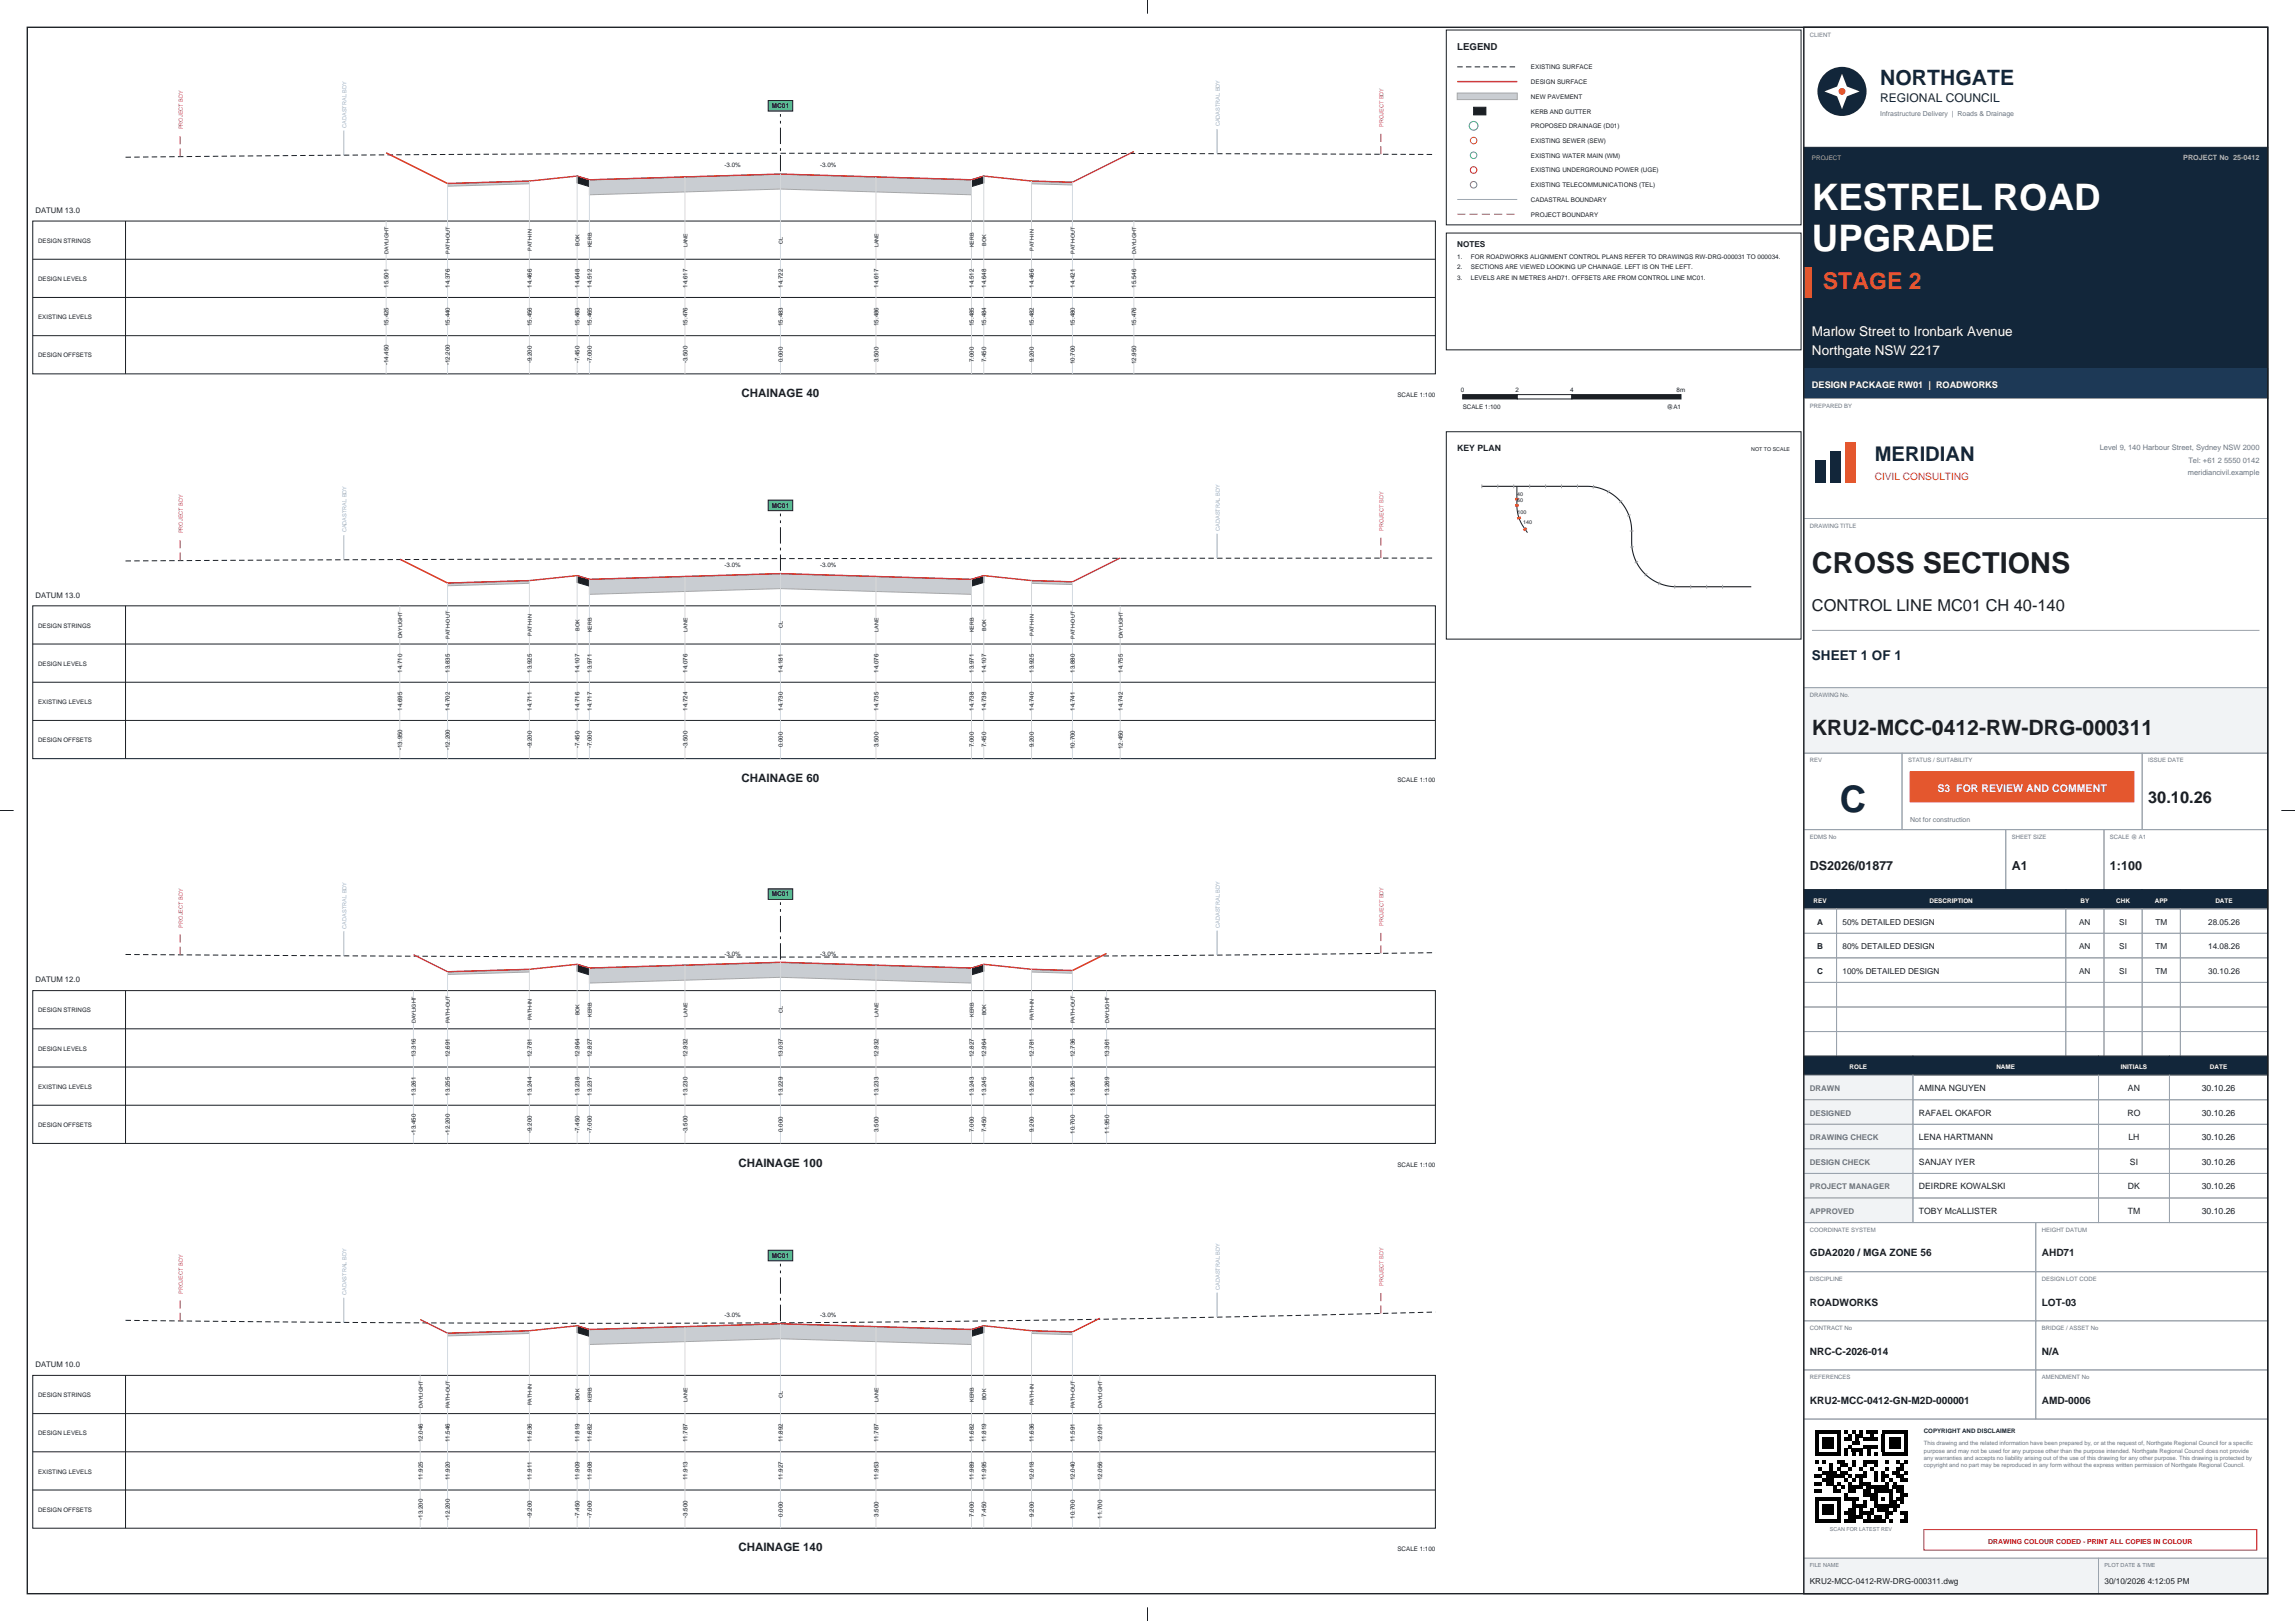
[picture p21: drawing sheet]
<svg xmlns="http://www.w3.org/2000/svg" width="841mm" height="594mm" viewBox="0 0 841 594" stroke-linecap="round" stroke-linejoin="round" font-family="sans-serif">
<defs><g id="words">
<g font-size="13.4" fill="#fff">
<text x="664" y="77">KESTREL ROAD</text>
<text x="664" y="92">UPGRADE</text>
</g>
<text font-size="13.4" fill="#12263a" x="674.2" y="297.5">C</text>
<text font-size="10.6" fill="#1b1f24" x="664" y="210">CROSS SECTIONS</text>
<text font-size="8.5" fill="#e4572e" x="668" y="106">STAGE 2</text>
<text font-size="7.8" fill="#12263a" x="689" y="31.3">NORTHGATE</text>
<text font-size="7.8" fill="#1b1f24" x="664" y="269.5">KRU2-MCC-0412-RW-DRG-000311</text>
<text font-size="7.4" fill="#12263a" x="687" y="169">MERIDIAN</text>
<g font-size="6" fill="#1b1f24">
<text x="664" y="224">CONTROL LINE MC01 CH 40-140</text>
<text x="787.2" y="294.2">30.10.26</text>
</g>
<g font-size="4.9" fill="#fff">
<text x="664" y="123">Marlow Street to Ironbark Avenue</text>
<text x="664" y="130">Northgate NSW 2217</text>
</g>
<text font-size="4.9" fill="#12263a" x="664" y="242">SHEET 1 OF 1</text>
<g font-size="4.6" fill="#1b1f24">
<text x="663.2" y="318.7">DS2026/01877</text>
<text x="737.2" y="318.7">A1</text>
<text x="773.2" y="318.7">1:100</text>
</g>
<text font-size="4.4" fill="#12263a" x="689" y="37.3">REGIONAL COUNCIL</text>
<g font-size="4.2" fill="#1b1f24">
<text x="271.8" y="145.5">CHAINAGE 40</text>
<text x="271.8" y="286.5">CHAINAGE 60</text>
<text x="270.6" y="427.5">CHAINAGE 100</text>
<text x="270.6" y="568.5">CHAINAGE 140</text>
</g>
<text font-size="3.9" fill="#fff" x="710" y="290.3">S3 FOR REVIEW AND COMMENT</text>
<text font-size="3.7" fill="#e4572e" x="687" y="176">CIVIL CONSULTING</text>
<g font-size="3.7" fill="#1b1f24">
<text x="663.2" y="460.4">GDA2020 / MGA ZONE 56</text>
<text x="748.2" y="460.4">AHD71</text>
<text x="663.2" y="478.4">ROADWORKS</text>
<text x="748.2" y="478.4">LOT-03</text>
<text x="663.2" y="496.4">NRC-C-2026-014</text>
<text x="748.2" y="496.4">N/A</text>
<text x="663.2" y="514.4">KRU2-MCC-0412-GN-M2D-000001</text>
<text x="748.2" y="514.4">AMD-0006</text>
</g>
<text font-size="3.5" fill="#1b1f24" x="534" y="18.5">LEGEND</text>
<text font-size="3.4" fill="#fff" x="664" y="142.1">DESIGN PACKAGE RW01 | ROADWORKS</text>
<g font-size="3.2" fill="#1b1f24">
<text x="534" y="165.2">KEY PLAN</text>
<text x="703.2" y="399.8">AMINA NGUYEN</text>
<text x="779.8" y="399.8">AN</text>
<text x="806.8" y="399.8">30.10.26</text>
<text x="703.2" y="408.8">RAFAEL OKAFOR</text>
<text x="779.6" y="408.8">RO</text>
<text x="806.8" y="408.8">30.10.26</text>
<text x="703.2" y="417.8">LENA HARTMANN</text>
<text x="780" y="417.8">LH</text>
<text x="806.8" y="417.8">30.10.26</text>
<text x="703.2" y="426.8">SANJAY IYER</text>
<text x="780.5" y="426.8">SI</text>
<text x="806.8" y="426.8">30.10.26</text>
<text x="703.2" y="435.8">DEIRDRE KOWALSKI</text>
<text x="779.8" y="435.8">DK</text>
<text x="806.8" y="435.8">30.10.26</text>
<text x="703.2" y="444.8">TOBY McALLISTER</text>
<text x="779.7" y="444.8">TM</text>
<text x="806.8" y="444.8">30.10.26</text>
</g>
<g font-size="3" fill="#1b1f24">
<text x="534" y="90.4">NOTES</text>
<text x="665.9" y="338.8">A</text>
<text x="675.2" y="338.8">50% DETAILED DESIGN</text>
<text x="761.9" y="338.8">AN</text>
<text x="776.6" y="338.8">SI</text>
<text x="789.8" y="338.8">TM</text>
<text x="809.2" y="338.8">28.05.26</text>
<text x="665.9" y="347.8">B</text>
<text x="675.2" y="347.8">80% DETAILED DESIGN</text>
<text x="761.9" y="347.8">AN</text>
<text x="776.6" y="347.8">SI</text>
<text x="789.8" y="347.8">TM</text>
<text x="809.2" y="347.8">14.08.26</text>
<text x="665.9" y="356.8">C</text>
<text x="675.2" y="356.8">100% DETAILED DESIGN</text>
<text x="761.9" y="356.8">AN</text>
<text x="776.6" y="356.8">SI</text>
<text x="789.8" y="356.8">TM</text>
<text x="809.2" y="356.8">30.10.26</text>
<text x="663.2" y="580.4">KRU2-MCC-0412-RW-DRG-000311.dwg</text>
<text x="771.2" y="580.4">30/10/2026 4:12:05 PM</text>
</g>
<g font-size="2.9" fill="#6b7480">
<text x="663.2" y="399.8">DRAWN</text>
<text x="663.2" y="408.8">DESIGNED</text>
<text x="663.2" y="417.8">DRAWING CHECK</text>
<text x="663.2" y="426.8">DESIGN CHECK</text>
<text x="663.2" y="435.8">PROJECT MANAGER</text>
<text x="663.2" y="444.8">APPROVED</text>
</g>
<g font-size="2.8" fill="#1b1f24">
<text x="13" y="78">DATUM 13.0</text>
<text x="13" y="219">DATUM 13.0</text>
<text x="13" y="360">DATUM 12.0</text>
<text x="13" y="501">DATUM 10.0</text>
</g>
<g font-size="2.8" fill="#6b7480">
<text x="769.4" y="165">Level 9, 140 Harbour Street, Sydney NSW 2000</text>
<text x="801.9" y="169.6">Tel: +61 2 5550 0142</text>
<text x="801.7" y="174.2">meridiancivil.example</text>
</g>
<text font-size="2.6" fill="#9fb3c8" x="800.1" y="58.5">PROJECT No 25-0412</text>
<g font-size="2.5" fill="#1b1f24">
<text x="282.7" y="39.6">MC01</text>
<text x="282.7" y="186.1">MC01</text>
<text x="282.7" y="328.5">MC01</text>
<text x="282.7" y="460.9">MC01</text>
</g>
<g font-size="2.5" fill="#6b7480">
<text x="689" y="42.5">Infrastructure Delivery | Roads &amp; Drainage</text>
<text x="700" y="301.2">Not for construction</text>
</g>
<text font-size="2.5" fill="#c8102e" x="728.6" y="565.7">DRAWING COLOUR CODED - PRINT ALL COPIES IN COLOUR</text>
<g font-size="2.3" fill="#1b1f24">
<text x="561" y="25.4">EXISTING SURFACE</text>
<text x="561" y="30.8">DESIGN SURFACE</text>
<text x="561" y="36.2">NEW PAVEMENT</text>
<text x="561" y="41.6">KERB AND GUTTER</text>
<text x="561" y="47">PROPOSED DRAINAGE (D01)</text>
<text x="561" y="52.4">EXISTING SEWER (SEW)</text>
<text x="561" y="57.8">EXISTING WATER MAIN (WM)</text>
<text x="265.5" y="61.3">-3.0%</text>
<text x="300.5" y="61.3">-3.0%</text>
<text x="561" y="63.2">EXISTING UNDERGROUND POWER (UGE)</text>
<text x="561" y="68.6">EXISTING TELECOMMUNICATIONS (TEL)</text>
<text x="561" y="74">CADASTRAL BOUNDARY</text>
<text x="561" y="79.4">PROJECT BOUNDARY</text>
<text x="14" y="89">DESIGN STRINGS</text>
<text x="534" y="94.9">1.</text>
<text x="539" y="94.9">FOR ROADWORKS ALIGNMENT CONTROL PLANS REFER TO DRAWINGS RW-DRG-000031 TO 000034.</text>
<text x="534" y="98.7">2.</text>
<text x="539" y="98.7">SECTIONS ARE VIEWED LOOKING UP CHAINAGE. LEFT IS ON THE LEFT.</text>
<text x="14" y="103">DESIGN LEVELS</text>
<text x="142.4" y="105.5" transform="rotate(-90 142.4 105.5)">15.501</text>
<text x="164.9" y="105.5" transform="rotate(-90 164.9 105.5)">14.376</text>
<text x="194.9" y="105.5" transform="rotate(-90 194.9 105.5)">14.466</text>
<text x="212.4" y="105.5" transform="rotate(-90 212.4 105.5)">14.648</text>
<text x="216.9" y="105.5" transform="rotate(-90 216.9 105.5)">14.512</text>
<text x="251.9" y="105.5" transform="rotate(-90 251.9 105.5)">14.617</text>
<text x="286.9" y="105.5" transform="rotate(-90 286.9 105.5)">14.722</text>
<text x="321.9" y="105.5" transform="rotate(-90 321.9 105.5)">14.617</text>
<text x="356.9" y="105.5" transform="rotate(-90 356.9 105.5)">14.512</text>
<text x="361.4" y="105.5" transform="rotate(-90 361.4 105.5)">14.648</text>
<text x="378.9" y="105.5" transform="rotate(-90 378.9 105.5)">14.466</text>
<text x="393.9" y="105.5" transform="rotate(-90 393.9 105.5)">14.421</text>
<text x="416.4" y="105.5" transform="rotate(-90 416.4 105.5)">15.546</text>
<text x="534" y="102.5">3.</text>
<text x="539" y="102.5">LEVELS ARE IN METRES AHD71. OFFSETS ARE FROM CONTROL LINE MC01.</text>
<text x="14" y="117">EXISTING LEVELS</text>
<text x="142.4" y="119.5" transform="rotate(-90 142.4 119.5)">15.425</text>
<text x="164.9" y="119.5" transform="rotate(-90 164.9 119.5)">15.440</text>
<text x="194.9" y="119.5" transform="rotate(-90 194.9 119.5)">15.456</text>
<text x="212.4" y="119.5" transform="rotate(-90 212.4 119.5)">15.463</text>
<text x="216.9" y="119.5" transform="rotate(-90 216.9 119.5)">15.465</text>
<text x="251.9" y="119.5" transform="rotate(-90 251.9 119.5)">15.476</text>
<text x="286.9" y="119.5" transform="rotate(-90 286.9 119.5)">15.483</text>
<text x="321.9" y="119.5" transform="rotate(-90 321.9 119.5)">15.486</text>
<text x="356.9" y="119.5" transform="rotate(-90 356.9 119.5)">15.485</text>
<text x="361.4" y="119.5" transform="rotate(-90 361.4 119.5)">15.484</text>
<text x="378.9" y="119.5" transform="rotate(-90 378.9 119.5)">15.482</text>
<text x="393.9" y="119.5" transform="rotate(-90 393.9 119.5)">15.480</text>
<text x="416.4" y="119.5" transform="rotate(-90 416.4 119.5)">15.476</text>
<text x="14" y="131">DESIGN OFFSETS</text>
<text x="142.4" y="133.8" transform="rotate(-90 142.4 133.8)">-14.450</text>
<text x="164.9" y="133.8" transform="rotate(-90 164.9 133.8)">-12.200</text>
<text x="194.9" y="133.2" transform="rotate(-90 194.9 133.2)">-9.200</text>
<text x="212.4" y="133.2" transform="rotate(-90 212.4 133.2)">-7.450</text>
<text x="216.9" y="133.2" transform="rotate(-90 216.9 133.2)">-7.000</text>
<text x="251.9" y="133.2" transform="rotate(-90 251.9 133.2)">-3.500</text>
<text x="286.9" y="132.8" transform="rotate(-90 286.9 132.8)">0.000</text>
<text x="321.9" y="132.8" transform="rotate(-90 321.9 132.8)">3.500</text>
<text x="356.9" y="132.8" transform="rotate(-90 356.9 132.8)">7.000</text>
<text x="361.4" y="132.8" transform="rotate(-90 361.4 132.8)">7.450</text>
<text x="378.9" y="132.8" transform="rotate(-90 378.9 132.8)">9.200</text>
<text x="393.9" y="133.5" transform="rotate(-90 393.9 133.5)">10.700</text>
<text x="416.4" y="133.5" transform="rotate(-90 416.4 133.5)">12.950</text>
<text x="535.4" y="143.6">0</text>
<text x="555.4" y="143.6">2</text>
<text x="575.4" y="143.6">4</text>
<text x="614.4" y="143.6">8m</text>
<text x="512.1" y="145.5">SCALE 1:100</text>
<text x="536" y="149.8">SCALE 1:100</text>
<text x="610.9" y="149.8">@A1</text>
<text x="265.5" y="207.7">-3.0%</text>
<text x="300.5" y="207.7">-3.0%</text>
<text x="14" y="230">DESIGN STRINGS</text>
<text x="14" y="244">DESIGN LEVELS</text>
<text x="147.4" y="246.5" transform="rotate(-90 147.4 246.5)">14.710</text>
<text x="164.9" y="246.5" transform="rotate(-90 164.9 246.5)">13.835</text>
<text x="194.9" y="246.5" transform="rotate(-90 194.9 246.5)">13.925</text>
<text x="212.4" y="246.5" transform="rotate(-90 212.4 246.5)">14.107</text>
<text x="216.9" y="246.5" transform="rotate(-90 216.9 246.5)">13.971</text>
<text x="251.9" y="246.5" transform="rotate(-90 251.9 246.5)">14.076</text>
<text x="286.9" y="246.5" transform="rotate(-90 286.9 246.5)">14.181</text>
<text x="321.9" y="246.5" transform="rotate(-90 321.9 246.5)">14.076</text>
<text x="356.9" y="246.5" transform="rotate(-90 356.9 246.5)">13.971</text>
<text x="361.4" y="246.5" transform="rotate(-90 361.4 246.5)">14.107</text>
<text x="378.9" y="246.5" transform="rotate(-90 378.9 246.5)">13.925</text>
<text x="393.9" y="246.5" transform="rotate(-90 393.9 246.5)">13.880</text>
<text x="411.4" y="246.5" transform="rotate(-90 411.4 246.5)">14.755</text>
<text x="14" y="258">EXISTING LEVELS</text>
<text x="147.4" y="260.5" transform="rotate(-90 147.4 260.5)">14.695</text>
<text x="164.9" y="260.5" transform="rotate(-90 164.9 260.5)">14.702</text>
<text x="194.9" y="260.5" transform="rotate(-90 194.9 260.5)">14.711</text>
<text x="212.4" y="260.5" transform="rotate(-90 212.4 260.5)">14.716</text>
<text x="216.9" y="260.5" transform="rotate(-90 216.9 260.5)">14.717</text>
<text x="251.9" y="260.5" transform="rotate(-90 251.9 260.5)">14.724</text>
<text x="286.9" y="260.5" transform="rotate(-90 286.9 260.5)">14.730</text>
<text x="321.9" y="260.5" transform="rotate(-90 321.9 260.5)">14.735</text>
<text x="356.9" y="260.5" transform="rotate(-90 356.9 260.5)">14.738</text>
<text x="361.4" y="260.5" transform="rotate(-90 361.4 260.5)">14.738</text>
<text x="378.9" y="260.5" transform="rotate(-90 378.9 260.5)">14.740</text>
<text x="393.9" y="260.5" transform="rotate(-90 393.9 260.5)">14.741</text>
<text x="411.4" y="260.5" transform="rotate(-90 411.4 260.5)">14.742</text>
<text x="14" y="272">DESIGN OFFSETS</text>
<text x="147.4" y="274.8" transform="rotate(-90 147.4 274.8)">-13.950</text>
<text x="164.9" y="274.8" transform="rotate(-90 164.9 274.8)">-12.200</text>
<text x="194.9" y="274.2" transform="rotate(-90 194.9 274.2)">-9.200</text>
<text x="212.4" y="274.2" transform="rotate(-90 212.4 274.2)">-7.450</text>
<text x="216.9" y="274.2" transform="rotate(-90 216.9 274.2)">-7.000</text>
<text x="251.9" y="274.2" transform="rotate(-90 251.9 274.2)">-3.500</text>
<text x="286.9" y="273.8" transform="rotate(-90 286.9 273.8)">0.000</text>
<text x="321.9" y="273.8" transform="rotate(-90 321.9 273.8)">3.500</text>
<text x="356.9" y="273.8" transform="rotate(-90 356.9 273.8)">7.000</text>
<text x="361.4" y="273.8" transform="rotate(-90 361.4 273.8)">7.450</text>
<text x="378.9" y="273.8" transform="rotate(-90 378.9 273.8)">9.200</text>
<text x="393.9" y="274.5" transform="rotate(-90 393.9 274.5)">10.700</text>
<text x="411.4" y="274.5" transform="rotate(-90 411.4 274.5)">12.450</text>
<text x="512.1" y="286.5">SCALE 1:100</text>
<text x="265.5" y="350.2">-3.0%</text>
<text x="300.5" y="350.2">-3.0%</text>
<text x="14" y="371">DESIGN STRINGS</text>
<text x="14" y="385">DESIGN LEVELS</text>
<text x="152.4" y="387.5" transform="rotate(-90 152.4 387.5)">13.316</text>
<text x="164.9" y="387.5" transform="rotate(-90 164.9 387.5)">12.691</text>
<text x="194.9" y="387.5" transform="rotate(-90 194.9 387.5)">12.781</text>
<text x="212.4" y="387.5" transform="rotate(-90 212.4 387.5)">12.964</text>
<text x="216.9" y="387.5" transform="rotate(-90 216.9 387.5)">12.827</text>
<text x="251.9" y="387.5" transform="rotate(-90 251.9 387.5)">12.932</text>
<text x="286.9" y="387.5" transform="rotate(-90 286.9 387.5)">13.037</text>
<text x="321.9" y="387.5" transform="rotate(-90 321.9 387.5)">12.932</text>
<text x="356.9" y="387.5" transform="rotate(-90 356.9 387.5)">12.827</text>
<text x="361.4" y="387.5" transform="rotate(-90 361.4 387.5)">12.964</text>
<text x="378.9" y="387.5" transform="rotate(-90 378.9 387.5)">12.781</text>
<text x="393.9" y="387.5" transform="rotate(-90 393.9 387.5)">12.736</text>
<text x="406.4" y="387.5" transform="rotate(-90 406.4 387.5)">13.361</text>
<text x="14" y="399">EXISTING LEVELS</text>
<text x="152.4" y="401.5" transform="rotate(-90 152.4 401.5)">13.261</text>
<text x="164.9" y="401.5" transform="rotate(-90 164.9 401.5)">13.255</text>
<text x="194.9" y="401.5" transform="rotate(-90 194.9 401.5)">13.244</text>
<text x="212.4" y="401.5" transform="rotate(-90 212.4 401.5)">13.238</text>
<text x="216.9" y="401.5" transform="rotate(-90 216.9 401.5)">13.237</text>
<text x="251.9" y="401.5" transform="rotate(-90 251.9 401.5)">13.230</text>
<text x="286.9" y="401.5" transform="rotate(-90 286.9 401.5)">13.229</text>
<text x="321.9" y="401.5" transform="rotate(-90 321.9 401.5)">13.233</text>
<text x="356.9" y="401.5" transform="rotate(-90 356.9 401.5)">13.243</text>
<text x="361.4" y="401.5" transform="rotate(-90 361.4 401.5)">13.245</text>
<text x="378.9" y="401.5" transform="rotate(-90 378.9 401.5)">13.253</text>
<text x="393.9" y="401.5" transform="rotate(-90 393.9 401.5)">13.261</text>
<text x="406.4" y="401.5" transform="rotate(-90 406.4 401.5)">13.269</text>
<text x="14" y="413">DESIGN OFFSETS</text>
<text x="152.4" y="415.8" transform="rotate(-90 152.4 415.8)">-13.450</text>
<text x="164.9" y="415.8" transform="rotate(-90 164.9 415.8)">-12.200</text>
<text x="194.9" y="415.2" transform="rotate(-90 194.9 415.2)">-9.200</text>
<text x="212.4" y="415.2" transform="rotate(-90 212.4 415.2)">-7.450</text>
<text x="216.9" y="415.2" transform="rotate(-90 216.9 415.2)">-7.000</text>
<text x="251.9" y="415.2" transform="rotate(-90 251.9 415.2)">-3.500</text>
<text x="286.9" y="414.8" transform="rotate(-90 286.9 414.8)">0.000</text>
<text x="321.9" y="414.8" transform="rotate(-90 321.9 414.8)">3.500</text>
<text x="356.9" y="414.8" transform="rotate(-90 356.9 414.8)">7.000</text>
<text x="361.4" y="414.8" transform="rotate(-90 361.4 414.8)">7.450</text>
<text x="378.9" y="414.8" transform="rotate(-90 378.9 414.8)">9.200</text>
<text x="393.9" y="415.5" transform="rotate(-90 393.9 415.5)">10.700</text>
<text x="406.4" y="415.5" transform="rotate(-90 406.4 415.5)">11.950</text>
<text x="512.1" y="427.5">SCALE 1:100</text>
<text x="265.5" y="482.6">-3.0%</text>
<text x="300.5" y="482.6">-3.0%</text>
<text x="14" y="512">DESIGN STRINGS</text>
<text x="14" y="526">DESIGN LEVELS</text>
<text x="154.9" y="528.5" transform="rotate(-90 154.9 528.5)">12.046</text>
<text x="164.9" y="528.5" transform="rotate(-90 164.9 528.5)">11.546</text>
<text x="194.9" y="528.5" transform="rotate(-90 194.9 528.5)">11.636</text>
<text x="212.4" y="528.5" transform="rotate(-90 212.4 528.5)">11.819</text>
<text x="216.9" y="528.5" transform="rotate(-90 216.9 528.5)">11.682</text>
<text x="251.9" y="528.5" transform="rotate(-90 251.9 528.5)">11.787</text>
<text x="286.9" y="528.5" transform="rotate(-90 286.9 528.5)">11.892</text>
<text x="321.9" y="528.5" transform="rotate(-90 321.9 528.5)">11.787</text>
<text x="356.9" y="528.5" transform="rotate(-90 356.9 528.5)">11.682</text>
<text x="361.4" y="528.5" transform="rotate(-90 361.4 528.5)">11.819</text>
<text x="378.9" y="528.5" transform="rotate(-90 378.9 528.5)">11.636</text>
<text x="393.9" y="528.5" transform="rotate(-90 393.9 528.5)">11.591</text>
<text x="403.9" y="528.5" transform="rotate(-90 403.9 528.5)">12.091</text>
<text x="14" y="540">EXISTING LEVELS</text>
<text x="154.9" y="542.5" transform="rotate(-90 154.9 542.5)">11.925</text>
<text x="164.9" y="542.5" transform="rotate(-90 164.9 542.5)">11.920</text>
<text x="194.9" y="542.5" transform="rotate(-90 194.9 542.5)">11.911</text>
<text x="212.4" y="542.5" transform="rotate(-90 212.4 542.5)">11.909</text>
<text x="216.9" y="542.5" transform="rotate(-90 216.9 542.5)">11.908</text>
<text x="251.9" y="542.5" transform="rotate(-90 251.9 542.5)">11.913</text>
<text x="286.9" y="542.5" transform="rotate(-90 286.9 542.5)">11.927</text>
<text x="321.9" y="542.5" transform="rotate(-90 321.9 542.5)">11.953</text>
<text x="356.9" y="542.5" transform="rotate(-90 356.9 542.5)">11.989</text>
<text x="361.4" y="542.5" transform="rotate(-90 361.4 542.5)">11.995</text>
<text x="378.9" y="542.5" transform="rotate(-90 378.9 542.5)">12.018</text>
<text x="393.9" y="542.5" transform="rotate(-90 393.9 542.5)">12.040</text>
<text x="403.9" y="542.5" transform="rotate(-90 403.9 542.5)">12.056</text>
<text x="14" y="554">DESIGN OFFSETS</text>
<text x="154.9" y="556.8" transform="rotate(-90 154.9 556.8)">-13.200</text>
<text x="164.9" y="556.8" transform="rotate(-90 164.9 556.8)">-12.200</text>
<text x="194.9" y="556.2" transform="rotate(-90 194.9 556.2)">-9.200</text>
<text x="212.4" y="556.2" transform="rotate(-90 212.4 556.2)">-7.450</text>
<text x="216.9" y="556.2" transform="rotate(-90 216.9 556.2)">-7.000</text>
<text x="251.9" y="556.2" transform="rotate(-90 251.9 556.2)">-3.500</text>
<text x="286.9" y="555.8" transform="rotate(-90 286.9 555.8)">0.000</text>
<text x="321.9" y="555.8" transform="rotate(-90 321.9 555.8)">3.500</text>
<text x="356.9" y="555.8" transform="rotate(-90 356.9 555.8)">7.000</text>
<text x="361.4" y="555.8" transform="rotate(-90 361.4 555.8)">7.450</text>
<text x="378.9" y="555.8" transform="rotate(-90 378.9 555.8)">9.200</text>
<text x="393.9" y="556.5" transform="rotate(-90 393.9 556.5)">10.700</text>
<text x="403.9" y="556.5" transform="rotate(-90 403.9 556.5)">11.700</text>
<text x="512.1" y="568.5">SCALE 1:100</text>
</g>
<text font-size="2.3" fill="#9fb3c8" x="664" y="58.5">PROJECT</text>
<g font-size="2.3" fill="#fff">
<text x="664.6" y="330.9">REV</text>
<text x="707" y="330.9">DESCRIPTION</text>
<text x="762.4" y="330.9">BY</text>
<text x="775.5" y="330.9">CHK</text>
<text x="789.6" y="330.9">APP</text>
<text x="811.8" y="330.9">DATE</text>
<text x="677.8" y="391.9">ROLE</text>
<text x="731.6" y="391.9">NAME</text>
<text x="777.1" y="391.9">INITIALS</text>
<text x="809.8" y="391.9">DATE</text>
</g>
<text font-size="2.3" fill="#12263a" x="705" y="525.2">COPYRIGHT AND DISCLAIMER</text>
<g font-size="2.2" fill="#6b7480">
<text x="663.2" y="13.4">CLIENT</text>
<text x="663.2" y="149.4">PREPARED BY</text>
<text x="663.2" y="193.4">DRAWING TITLE</text>
<text x="663.2" y="255.4">DRAWING No.</text>
<text x="663.2" y="279.4">REV</text>
<text x="699.2" y="279.4">STATUS / SUITABILITY</text>
<text x="787.2" y="279.4">ISSUE DATE</text>
<text x="663.2" y="307.4">EDMS No</text>
<text x="737.2" y="307.4">SHEET SIZE</text>
<text x="773.2" y="307.4">SCALE @ A1</text>
<text x="663.2" y="451.4">COORDINATE SYSTEM</text>
<text x="748.2" y="451.4">HEIGHT DATUM</text>
<text x="663.2" y="469.4">DISCIPLINE</text>
<text x="748.2" y="469.4">DESIGN LOT CODE</text>
<text x="663.2" y="487.4">CONTRACT No</text>
<text x="748.2" y="487.4">BRIDGE / ASSET No</text>
<text x="663.2" y="505.4">REFERENCES</text>
<text x="748.2" y="505.4">AMENDMENT No</text>
<text x="705" y="529.6">This drawing and the related information have been prepared by, or at the request of, Northgate Regional Council for a specific</text>
<text x="705" y="532.3">purpose and may not be used for any purpose other than the purpose intended. Northgate Regional Council does not provide</text>
<text x="705" y="535">any warranties and accepts no liability arising out of the use of this drawing for any other purpose. This drawing is protected by</text>
<text x="705" y="537.7">copyright and no part may be reproduced in any form without the express written permission of Northgate Regional Council.</text>
</g>
<g font-size="2" fill="#b5179e">
<text x="67" y="47.4" transform="rotate(-90 67 47.4)">PROJECT BDY</text>
<text x="507" y="46.5" transform="rotate(-90 507 46.5)">PROJECT BDY</text>
<text x="67" y="195.4" transform="rotate(-90 67 195.4)">PROJECT BDY</text>
<text x="507" y="194.5" transform="rotate(-90 507 194.5)">PROJECT BDY</text>
<text x="67" y="339.9" transform="rotate(-90 67 339.9)">PROJECT BDY</text>
<text x="507" y="339.4" transform="rotate(-90 507 339.4)">PROJECT BDY</text>
<text x="507" y="471.3" transform="rotate(-90 507 471.3)">PROJECT BDY</text>
<text x="67" y="474.1" transform="rotate(-90 67 474.1)">PROJECT BDY</text>
</g>
<g font-size="2" fill="#7fb6e0">
<text x="127" y="46.9" transform="rotate(-90 127 46.9)">CADASTRAL BDY</text>
<text x="447" y="46.3" transform="rotate(-90 447 46.3)">CADASTRAL BDY</text>
<text x="127" y="195.1" transform="rotate(-90 127 195.1)">CADASTRAL BDY</text>
<text x="447" y="194.6" transform="rotate(-90 447 194.6)">CADASTRAL BDY</text>
<text x="127" y="340.3" transform="rotate(-90 127 340.3)">CADASTRAL BDY</text>
<text x="447" y="340" transform="rotate(-90 447 340)">CADASTRAL BDY</text>
<text x="447" y="472.7" transform="rotate(-90 447 472.7)">CADASTRAL BDY</text>
<text x="127" y="474.6" transform="rotate(-90 127 474.6)">CADASTRAL BDY</text>
</g>
<g font-size="2" fill="#1b1f24">
<text x="286.9" y="89.3" transform="rotate(-90 286.9 89.3)">CL</text>
<text x="142.4" y="92.9" transform="rotate(-90 142.4 92.9)">DAYLIGHT</text>
<text x="164.9" y="93" transform="rotate(-90 164.9 93)">PATH-OUT</text>
<text x="194.9" y="92" transform="rotate(-90 194.9 92)">PATH-IN</text>
<text x="212.4" y="90.1" transform="rotate(-90 212.4 90.1)">BOK</text>
<text x="216.9" y="90.7" transform="rotate(-90 216.9 90.7)">KERB</text>
<text x="251.9" y="90.6" transform="rotate(-90 251.9 90.6)">LANE</text>
<text x="321.9" y="90.6" transform="rotate(-90 321.9 90.6)">LANE</text>
<text x="356.9" y="90.7" transform="rotate(-90 356.9 90.7)">KERB</text>
<text x="361.4" y="90.1" transform="rotate(-90 361.4 90.1)">BOK</text>
<text x="378.9" y="92" transform="rotate(-90 378.9 92)">PATH-IN</text>
<text x="393.9" y="93" transform="rotate(-90 393.9 93)">PATH-OUT</text>
<text x="416.4" y="92.9" transform="rotate(-90 416.4 92.9)">DAYLIGHT</text>
<text x="147.4" y="233.9" transform="rotate(-90 147.4 233.9)">DAYLIGHT</text>
<text x="194.9" y="233" transform="rotate(-90 194.9 233)">PATH-IN</text>
<text x="212.4" y="231.1" transform="rotate(-90 212.4 231.1)">BOK</text>
<text x="216.9" y="231.7" transform="rotate(-90 216.9 231.7)">KERB</text>
<text x="251.9" y="231.6" transform="rotate(-90 251.9 231.6)">LANE</text>
<text x="286.9" y="230.3" transform="rotate(-90 286.9 230.3)">CL</text>
<text x="321.9" y="231.6" transform="rotate(-90 321.9 231.6)">LANE</text>
<text x="356.9" y="231.7" transform="rotate(-90 356.9 231.7)">KERB</text>
<text x="361.4" y="231.1" transform="rotate(-90 361.4 231.1)">BOK</text>
<text x="378.9" y="233" transform="rotate(-90 378.9 233)">PATH-IN</text>
<text x="411.4" y="233.9" transform="rotate(-90 411.4 233.9)">DAYLIGHT</text>
<text x="164.9" y="234" transform="rotate(-90 164.9 234)">PATH-OUT</text>
<text x="393.9" y="234" transform="rotate(-90 393.9 234)">PATH-OUT</text>
<text x="286.9" y="371.3" transform="rotate(-90 286.9 371.3)">CL</text>
<text x="152.4" y="374.9" transform="rotate(-90 152.4 374.9)">DAYLIGHT</text>
<text x="164.9" y="375" transform="rotate(-90 164.9 375)">PATH-OUT</text>
<text x="194.9" y="374" transform="rotate(-90 194.9 374)">PATH-IN</text>
<text x="212.4" y="372.1" transform="rotate(-90 212.4 372.1)">BOK</text>
<text x="216.9" y="372.7" transform="rotate(-90 216.9 372.7)">KERB</text>
<text x="251.9" y="372.6" transform="rotate(-90 251.9 372.6)">LANE</text>
<text x="321.9" y="372.6" transform="rotate(-90 321.9 372.6)">LANE</text>
<text x="356.9" y="372.7" transform="rotate(-90 356.9 372.7)">KERB</text>
<text x="361.4" y="372.1" transform="rotate(-90 361.4 372.1)">BOK</text>
<text x="378.9" y="374" transform="rotate(-90 378.9 374)">PATH-IN</text>
<text x="393.9" y="375" transform="rotate(-90 393.9 375)">PATH-OUT</text>
<text x="406.4" y="374.9" transform="rotate(-90 406.4 374.9)">DAYLIGHT</text>
<text x="154.9" y="515.9" transform="rotate(-90 154.9 515.9)">DAYLIGHT</text>
<text x="194.9" y="515" transform="rotate(-90 194.9 515)">PATH-IN</text>
<text x="212.4" y="513.1" transform="rotate(-90 212.4 513.1)">BOK</text>
<text x="216.9" y="513.7" transform="rotate(-90 216.9 513.7)">KERB</text>
<text x="251.9" y="513.6" transform="rotate(-90 251.9 513.6)">LANE</text>
<text x="286.9" y="512.3" transform="rotate(-90 286.9 512.3)">CL</text>
<text x="321.9" y="513.6" transform="rotate(-90 321.9 513.6)">LANE</text>
<text x="356.9" y="513.7" transform="rotate(-90 356.9 513.7)">KERB</text>
<text x="361.4" y="513.1" transform="rotate(-90 361.4 513.1)">BOK</text>
<text x="378.9" y="515" transform="rotate(-90 378.9 515)">PATH-IN</text>
<text x="403.9" y="515.9" transform="rotate(-90 403.9 515.9)">DAYLIGHT</text>
<text x="164.9" y="516" transform="rotate(-90 164.9 516)">PATH-OUT</text>
<text x="393.9" y="516" transform="rotate(-90 393.9 516)">PATH-OUT</text>
</g>
<g font-size="2" fill="#6b7480">
<text x="670.6" y="561.2">SCAN FOR LATEST REV</text>
<text x="663.2" y="574.2">FILE NAME</text>
<text x="771.2" y="574.2">PLOT DATE &amp; TIME</text>
</g>
<g font-size="1.9" fill="#1b1f24">
<text x="641.8" y="165.2">NOT TO SCALE</text>
<text x="556" y="181.7">40</text>
<text x="556" y="184">60</text>
<text x="556.1" y="188.2">100</text>
<text x="558.2" y="192">140</text>
</g>
</g></defs>
<path d="M12 81h514v56h-514zM12 95h514M46 81v56M12 109h514M12 123h514" fill="none" stroke="#1b1f24" stroke-width=".37"/>
<path d="M46 57.6l110-.9 110-.5h120l140 .4" fill="none" stroke="#1b1f24" stroke-width=".37" stroke-dasharray="2 1.2" stroke-linecap="butt"/>
<path d="M126 47.9v9M446 47.3v9" fill="none" stroke="#7fb6e0" stroke-width=".37"/>
<path d="M66 57.4v-9M506 56.5v-9" fill="none" stroke="#b5179e" stroke-width=".37" stroke-dasharray="3 1.5" stroke-linecap="butt"/>
<path d="M216 65.9l70-2.1 70 2.1v5.5l-70-2.1-70 2.1z" fill-rule="evenodd" fill="#c9cdd2" stroke="#a8a8a8" stroke-width=".37"/>
<g fill="#1b1f24" stroke="#1b1f24" stroke-width=".37">
<path d="M211.5 64.5l4.5 1.4v2.5l-4.5-1.4z" fill-rule="evenodd"/>
<path d="M356 65.9l4.5-1.4v2.5l-4.5 1.4z" fill-rule="evenodd"/>
</g>
<g fill="#c9cdd2" stroke="#a8a8a8" stroke-width=".37">
<path d="M164 67.2l30-.9v1l-30 .9z" fill-rule="evenodd"/>
<path d="M378 66.3l15 .5v1l-15-.5z" fill-rule="evenodd"/>
</g>
<path d="M415.5 55.5l-22.5 11.3-15-.5-17.5-1.8-4.5 1.4-70-2.1-70 2.1-4.5-1.4-17.5 1.8-30 .9-22.5-11.2" fill="none" stroke="#d62828" stroke-width=".5"/>
<path d="M286 62.8v-21" fill="none" stroke="#1b1f24" stroke-width=".37" stroke-dasharray="6 1.5 1 1.5" stroke-linecap="butt"/>
<path d="M281.5 36.8h9v3.9h-9z" fill-rule="evenodd" fill="#2ed47a" stroke="#1b1f24" stroke-width=".37"/>
<g fill="none" stroke="#d5d9dd" stroke-width=".37">
<path d="M164 67.2v69.8M194 66.3v70.7M211.5 64.5v72.5M216 65.9v71.1M251 64.8v72.2M286 63.8v73.2M321 64.8v72.2M356 65.9v71.1M360.5 64.5v72.5M378 66.3v70.7M393 66.8v70.2M141.5 81v56"/>
<path d="M415.5 81v56"/>
</g>
<path d="M12 222h514v56h-514zM12 236h514M46 222v56M12 250h514M12 264h514" fill="none" stroke="#1b1f24" stroke-width=".37"/>
<path d="M46 205.6l180-.8 300-.3" fill="none" stroke="#1b1f24" stroke-width=".37" stroke-dasharray="2 1.2" stroke-linecap="butt"/>
<path d="M126 196.1v9M446 195.6v9" fill="none" stroke="#7fb6e0" stroke-width=".37"/>
<path d="M66 205.4v-9M506 204.5v-9" fill="none" stroke="#b5179e" stroke-width=".37" stroke-dasharray="3 1.5" stroke-linecap="butt"/>
<path d="M216 212.3l70-2.1 70 2.1v5.5l-70-2.1-70 2.1z" fill-rule="evenodd" fill="#c9cdd2" stroke="#a8a8a8" stroke-width=".37"/>
<g fill="#1b1f24" stroke="#1b1f24" stroke-width=".37">
<path d="M211.5 210.9l4.5 1.4v2.5l-4.5-1.4z" fill-rule="evenodd"/>
<path d="M356 212.3l4.5-1.4v2.5l-4.5 1.4z" fill-rule="evenodd"/>
</g>
<g fill="#c9cdd2" stroke="#a8a8a8" stroke-width=".37">
<path d="M164 213.7l30-.9v1l-30 .9z" fill-rule="evenodd"/>
<path d="M378 212.8l15 .4v1l-15-.4z" fill-rule="evenodd"/>
</g>
<path d="M410.5 204.5l-17.5 8.7-15-.4-17.5-1.9-4.5 1.4-70-2.1-70 2.1-4.5-1.4-17.5 1.9-30 .9-17.5-8.8" fill="none" stroke="#d62828" stroke-width=".5"/>
<path d="M286 209.2v-21" fill="none" stroke="#1b1f24" stroke-width=".37" stroke-dasharray="6 1.5 1 1.5" stroke-linecap="butt"/>
<path d="M281.5 183.3h9v3.8h-9z" fill-rule="evenodd" fill="#2ed47a" stroke="#1b1f24" stroke-width=".37"/>
<g fill="none" stroke="#d5d9dd" stroke-width=".37">
<path d="M164 213.7v64.3M194 212.8v65.2M211.5 210.9v67.1M216 212.3v65.7M251 211.2v66.8M286 210.2v67.8M321 211.2v66.8M356 212.3v65.7M360.5 210.9v67.1M378 212.8v65.2M393 213.2v64.8M146.5 222v56"/>
<path d="M410.5 222v56"/>
</g>
<path d="M12 363h514v56h-514zM12 377h514M46 363v56M12 391h514M12 405h514" fill="none" stroke="#1b1f24" stroke-width=".37"/>
<path d="M46 349.8l140 .7 120 .2 110-.5 110-1.1" fill="none" stroke="#1b1f24" stroke-width=".37" stroke-dasharray="2 1.2" stroke-linecap="butt"/>
<path d="M126 341.3v9M446 341v9" fill="none" stroke="#7fb6e0" stroke-width=".37"/>
<path d="M66 349.9v-9M506 349.4v-9" fill="none" stroke="#b5179e" stroke-width=".37" stroke-dasharray="3 1.5" stroke-linecap="butt"/>
<path d="M216 354.7l70-2.1 70 2.1v5.5l-70-2.1-70 2.1z" fill-rule="evenodd" fill="#c9cdd2" stroke="#a8a8a8" stroke-width=".37"/>
<g fill="#1b1f24" stroke="#1b1f24" stroke-width=".37">
<path d="M211.5 353.4l4.5 1.3v2.5l-4.5-1.3z" fill-rule="evenodd"/>
<path d="M356 354.7l4.5-1.3v2.5l-4.5 1.3z" fill-rule="evenodd"/>
</g>
<g fill="#c9cdd2" stroke="#a8a8a8" stroke-width=".37">
<path d="M164 356.1l30-.9v1l-30 .9z" fill-rule="evenodd"/>
<path d="M378 355.2l15 .4v1l-15-.4z" fill-rule="evenodd"/>
</g>
<path d="M405.5 349.4l-12.5 6.2-15-.4-17.5-1.8-4.5 1.3-70-2.1-70 2.1-4.5-1.3-17.5 1.8-30 .9-12.5-6.3" fill="none" stroke="#d62828" stroke-width=".5"/>
<path d="M286 351.6v-21" fill="none" stroke="#1b1f24" stroke-width=".37" stroke-dasharray="6 1.5 1 1.5" stroke-linecap="butt"/>
<path d="M281.5 325.7h9v3.9h-9z" fill-rule="evenodd" fill="#2ed47a" stroke="#1b1f24" stroke-width=".37"/>
<g fill="none" stroke="#d5d9dd" stroke-width=".37">
<path d="M164 356.1v62.9M194 355.2v63.8M211.5 353.4v65.6M216 354.7v64.3M251 353.7v65.3M286 352.6v66.4M321 353.7v65.3M356 354.7v64.3M360.5 353.4v65.6M378 355.2v63.8M393 355.6v63.4M151.5 363v56"/>
<path d="M405.5 363v56"/>
</g>
<path d="M12 504h514v56h-514zM12 518h514M46 504v56M12 532h514M12 546h514" fill="none" stroke="#1b1f24" stroke-width=".37"/>
<path d="M46 483.8l130 1 120-.1 110-1.3 120-2.6" fill="none" stroke="#1b1f24" stroke-width=".37" stroke-dasharray="2 1.2" stroke-linecap="butt"/>
<path d="M126 475.6v9M446 473.7v9" fill="none" stroke="#7fb6e0" stroke-width=".37"/>
<path d="M66 484.1v-9M506 481.3v-9" fill="none" stroke="#b5179e" stroke-width=".37" stroke-dasharray="3 1.5" stroke-linecap="butt"/>
<path d="M216 487.2l70-2.1 70 2.1v5.5l-70-2.1-70 2.1z" fill-rule="evenodd" fill="#c9cdd2" stroke="#a8a8a8" stroke-width=".37"/>
<g fill="#1b1f24" stroke="#1b1f24" stroke-width=".37">
<path d="M211.5 485.8l4.5 1.4v2.5l-4.5-1.4z" fill-rule="evenodd"/>
<path d="M356 487.2l4.5-1.4v2.5l-4.5 1.4z" fill-rule="evenodd"/>
</g>
<g fill="#c9cdd2" stroke="#a8a8a8" stroke-width=".37">
<path d="M164 488.5l30-.9v1l-30 .9z" fill-rule="evenodd"/>
<path d="M378 487.6l15 .5v1l-15-.5z" fill-rule="evenodd"/>
</g>
<path d="M403 483.1l-10 5-15-.5-17.5-1.8-4.5 1.4-70-2.1-70 2.1-4.5-1.4-17.5 1.8-30 .9-10-5" fill="none" stroke="#d62828" stroke-width=".5"/>
<path d="M286 484.1v-21" fill="none" stroke="#1b1f24" stroke-width=".37" stroke-dasharray="6 1.5 1 1.5" stroke-linecap="butt"/>
<path d="M281.5 458.1h9v3.9h-9z" fill-rule="evenodd" fill="#2ed47a" stroke="#1b1f24" stroke-width=".37"/>
<g fill="none" stroke="#d5d9dd" stroke-width=".37">
<path d="M164 488.5v71.5M194 487.6v72.4M211.5 485.8v74.2M216 487.2v72.8M251 486.1v73.9M286 485.1v74.9M321 486.1v73.9M356 487.2v72.8M360.5 485.8v74.2M378 487.6v72.4M393 488.1v71.9M154 504v56"/>
<path d="M403 504v56"/>
</g>
<path d="M530 11h130v71.4h-130z" fill-rule="evenodd" fill="#fff" stroke="#1b1f24" stroke-width=".37"/>
<path d="M534 24.5h22" fill="none" stroke="#1b1f24" stroke-width=".37" stroke-dasharray="2 1.2" stroke-linecap="butt"/>
<path d="M534 29.9h22" fill="none" stroke="#d62828" stroke-width=".5"/>
<path d="M534 34.1h22v2.4h-22z" fill-rule="evenodd" fill="#c9cdd2" stroke="#a8a8a8" stroke-width=".37"/>
<path d="M540 39.3h4.5v2.8h-4.5z" fill-rule="evenodd" fill="#1b1f24" stroke="#1b1f24" stroke-width=".37"/>
<circle cx="540" cy="46.1" r="1.6" fill="none" stroke="#1d6fe0" stroke-width=".37"/>
<circle cx="540" cy="51.5" r="1.2" fill="none" stroke="#e08a1e" stroke-width=".37"/>
<circle cx="540" cy="56.9" r="1.2" fill="none" stroke="#2b8ce0" stroke-width=".37"/>
<circle cx="540" cy="62.3" r="1.2" fill="none" stroke="#d62828" stroke-width=".37"/>
<circle cx="540" cy="67.7" r="1.2" fill="none" stroke="#8e44ad" stroke-width=".37"/>
<path d="M534 73.1h22" fill="none" stroke="#7fb6e0" stroke-width=".37"/>
<path d="M534 78.5h22" fill="none" stroke="#b5179e" stroke-width=".37" stroke-dasharray="3 1.5" stroke-linecap="butt"/>
<path d="M530 85.4h130v42.8h-130z" fill-rule="evenodd" fill="#fff" stroke="#1b1f24" stroke-width=".37"/>
<path d="M536 144.6h20v1.6h-20z" fill-rule="evenodd" fill="#1b1f24" stroke="#1b1f24" stroke-width=".37"/>
<path d="M556 144.6h20v1.6h-20z" fill-rule="evenodd" fill="#fff" stroke="#1b1f24" stroke-width=".37"/>
<path d="M576 144.6h40v1.6h-40z" fill-rule="evenodd" fill="#1b1f24" stroke="#1b1f24" stroke-width=".37"/>
<path d="M530 158.2h130v76h-130z" fill-rule="evenodd" fill="#fff" stroke="#1b1f24" stroke-width=".37"/>
<path d="M543 178.2h32.1a34.2 34.2 0 0 1 12.5 1.1 16.9 16.9 0 0 1 10.3 18.1 16.7 16.7 0 0 0 18.7 17.6h25.2" fill="none" stroke="#1b1f24" stroke-width=".4"/>
<path d="M555.9 178.2a52.8 52.8 0 0 0 .5 11l1.1 2.5 2.2 3.5" fill="none" stroke="#1b1f24" stroke-width=".37"/>
<g fill="none" stroke="#a8a8a8" stroke-width=".37">
<path d="M543 177.5v1.4M548.9 177.5v1.4M554.7 177.5v1.4M560.5 177.5v1.4M566.4 177.5v1.4M572.2 177.5v1.4M578.1 177.5v1.4M584 177.7l-.2 1.4M589.7 179.6l-.6 1.2M594.5 183.4l-1.1 .9M597.2 194.6h1.4M597.5 188.6l-1.3 .5"/>
<path d="M598.7 200.3l-1.4 .2M600.3 205.7l-1.3 .6M603.6 210.1l-.9 1.1M608.3 213.1l-.5 1.3M613.7 214.3v1.4M619.6 214.3v1.4M625.4 214.3v1.4M631.2 214.3v1.4"/>
</g>
<path d="M555.2 182.9h1.4M555.2 185.2h1.4M557.3 189.6l-1.3 .4M559.4 193.5l-1.1 .8" fill="none" stroke="#e4572e" stroke-width=".9" stroke-linecap="butt"/>
<path d="M661 10h170v44h-170z" fill="none" stroke="#9aa3ad" stroke-width=".37"/>
<circle cx="675" cy="33.5" r="9" fill="#12263a"/>
<path d="M668.5 33.5l4.7-1.8 1.8-4.7 1.8 4.7 4.7 1.8-4.7 1.8-1.8 4.7-1.8-4.7z" fill-rule="evenodd" fill="#fff"/>
<circle cx="675" cy="33.5" r="1.26" fill="#e4572e"/>
<path d="M661 54h170v92h-170z" fill-rule="evenodd" fill="#12263a" stroke="#12263a" stroke-width=".37"/>
<path d="M661 98h3v11h-3z" fill-rule="evenodd" fill="#e4572e"/>
<path d="M661 135h170v11h-170z" fill-rule="evenodd" fill="#1d3956" stroke="#1d3956" stroke-width=".37"/>
<path d="M661 146h170v44h-170z" fill="none" stroke="#9aa3ad" stroke-width=".37"/>
<g fill="#12263a">
<path d="M665 168.8h3.9v8.2h-3.9z" fill-rule="evenodd"/>
<path d="M670.6 165.3h3.9v11.7h-3.9z" fill-rule="evenodd"/>
</g>
<path d="M676.1 162h3.9v15h-3.9z" fill-rule="evenodd" fill="#e4572e"/>
<path d="M661 190h170v62h-170zM664 231h164" fill="none" stroke="#9aa3ad" stroke-width=".37"/>
<path d="M661 252h170v24h-170z" fill-rule="evenodd" fill="#f1f3f5" stroke="#9aa3ad" stroke-width=".37"/>
<g fill="none" stroke="#9aa3ad" stroke-width=".37">
<path d="M661 276h36v28h-36zM697 276h88v28h-88zM785 276h46v28h-46zM661 304h74v22h-74zM735 304h36v22h-36zM771 304h60v22h-60zM661 333h12v9h-12zM673 333h84v9h-84zM757 333h14v9h-14zM771 333h14v9h-14zM785 333h14v9h-14zM799 333h32v9h-32z"/>
<path d="M661 342h12v9h-12zM661 351h12v9h-12zM673 342h84v9h-84zM673 351h84v9h-84zM757 342h14v9h-14zM757 351h14v9h-14zM771 342h14v9h-14zM771 351h14v9h-14zM785 342h14v9h-14zM785 351h14v9h-14zM799 342h32v9h-32zM799 351h32v9h-32z"/>
<path d="M661 360h12v9h-12zM661 369h12v9h-12zM661 378h12v9h-12zM673 360h84v9h-84zM673 369h84v9h-84zM673 378h84v9h-84zM757 360h14v9h-14zM757 369h14v9h-14zM757 378h14v9h-14zM771 360h14v9h-14zM771 369h14v9h-14zM771 378h14v9h-14z"/>
<path d="M785 360h14v9h-14zM785 369h14v9h-14zM785 378h14v9h-14zM799 360h32v9h-32zM799 369h32v9h-32zM799 378h32v9h-32z"/>
</g>
<path d="M700 282.8h82v11h-82z" fill-rule="evenodd" fill="#e4572e" stroke="#e4572e" stroke-width=".37"/>
<g fill="#12263a" stroke="#12263a" stroke-width=".37">
<path d="M661 326h12v7h-12z" fill-rule="evenodd"/>
<path d="M673 326h84v7h-84z" fill-rule="evenodd"/>
<path d="M757 326h14v7h-14z" fill-rule="evenodd"/>
<path d="M771 326h14v7h-14z" fill-rule="evenodd"/>
<path d="M785 326h14v7h-14z" fill-rule="evenodd"/>
<path d="M799 326h32v7h-32z" fill-rule="evenodd"/>
<path d="M661 387h40v7h-40z" fill-rule="evenodd"/>
<path d="M701 387h68v7h-68z" fill-rule="evenodd"/>
<path d="M769 387h26v7h-26z" fill-rule="evenodd"/>
<path d="M795 387h36v7h-36z" fill-rule="evenodd"/>
</g>
<path d="M661 394h40v9h-40z" fill-rule="evenodd" fill="#f1f3f5" stroke="#9aa3ad" stroke-width=".37"/>
<path d="M701 394h68v9h-68zM769 394h26v9h-26zM795 394h36v9h-36z" fill="none" stroke="#9aa3ad" stroke-width=".37"/>
<path d="M661 403h40v9h-40z" fill-rule="evenodd" fill="#f1f3f5" stroke="#9aa3ad" stroke-width=".37"/>
<path d="M701 403h68v9h-68zM769 403h26v9h-26zM795 403h36v9h-36z" fill="none" stroke="#9aa3ad" stroke-width=".37"/>
<path d="M661 412h40v9h-40z" fill-rule="evenodd" fill="#f1f3f5" stroke="#9aa3ad" stroke-width=".37"/>
<path d="M701 412h68v9h-68zM769 412h26v9h-26zM795 412h36v9h-36z" fill="none" stroke="#9aa3ad" stroke-width=".37"/>
<path d="M661 421h40v9h-40z" fill-rule="evenodd" fill="#f1f3f5" stroke="#9aa3ad" stroke-width=".37"/>
<path d="M701 421h68v9h-68zM769 421h26v9h-26zM795 421h36v9h-36z" fill="none" stroke="#9aa3ad" stroke-width=".37"/>
<path d="M661 430h40v9h-40z" fill-rule="evenodd" fill="#f1f3f5" stroke="#9aa3ad" stroke-width=".37"/>
<path d="M701 430h68v9h-68zM769 430h26v9h-26zM795 430h36v9h-36z" fill="none" stroke="#9aa3ad" stroke-width=".37"/>
<path d="M661 439h40v9h-40z" fill-rule="evenodd" fill="#f1f3f5" stroke="#9aa3ad" stroke-width=".37"/>
<path d="M701 439h68v9h-68zM769 439h26v9h-26zM795 439h36v9h-36zM661 448h85v18h-85zM746 448h85v18h-85zM661 466h85v18h-85zM746 466h85v18h-85zM661 484h85v18h-85zM746 484h85v18h-85zM661 502h85v18h-85zM746 502h85v18h-85zM661 520h170v51h-170z" fill="none" stroke="#9aa3ad" stroke-width=".37"/>
<g fill="#000">
<path d="M665 524h9.5v1.4h-9.5z" fill-rule="evenodd"/>
<path d="M665 525.4h1.4v1.3h-1.4z" fill-rule="evenodd"/>
<path d="M665 526.7h1.4v1.4h-1.4z" fill-rule="evenodd"/>
<path d="M665 528.1h1.4v1.3h-1.4z" fill-rule="evenodd"/>
<path d="M665 529.4h1.4v1.4h-1.4z" fill-rule="evenodd"/>
<path d="M665 530.8h1.4v1.4h-1.4z" fill-rule="evenodd"/>
<path d="M665 532.2h9.5v1.3h-9.5z" fill-rule="evenodd"/>
<path d="M665 534.9h1.4v1.3h-1.4z" fill-rule="evenodd"/>
<path d="M666.4 537.6h1.3v1.4h-1.3z" fill-rule="evenodd"/>
<path d="M667.7 526.7h4.1v1.4h-4.1z" fill-rule="evenodd"/>
<path d="M667.7 528.1h4.1v1.3h-4.1z" fill-rule="evenodd"/>
<path d="M667.7 529.4h4.1v1.4h-4.1z" fill-rule="evenodd"/>
<path d="M667.7 534.9h1.4v1.3h-1.4z" fill-rule="evenodd"/>
<path d="M670.4 536.2h1.4v1.4h-1.4z" fill-rule="evenodd"/>
<path d="M670.4 537.6h1.4v1.4h-1.4z" fill-rule="evenodd"/>
<path d="M673.2 525.4h1.3v1.3h-1.3z" fill-rule="evenodd"/>
<path d="M673.2 526.7h1.3v1.4h-1.3z" fill-rule="evenodd"/>
<path d="M673.2 528.1h1.3v1.3h-1.3z" fill-rule="evenodd"/>
<path d="M673.2 529.4h1.3v1.4h-1.3z" fill-rule="evenodd"/>
<path d="M673.2 530.8h1.3v1.4h-1.3z" fill-rule="evenodd"/>
<path d="M673.2 534.9h2.7v1.3h-2.7z" fill-rule="evenodd"/>
<path d="M673.2 537.6h1.3v1.4h-1.3z" fill-rule="evenodd"/>
<path d="M674.5 536.2h2.7v1.4h-2.7z" fill-rule="evenodd"/>
<path d="M675.9 524h1.3v1.4h-1.3z" fill-rule="evenodd"/>
<path d="M675.9 526.7h2.7v1.4h-2.7z" fill-rule="evenodd"/>
<path d="M675.9 530.8h1.3v1.4h-1.3z" fill-rule="evenodd"/>
<path d="M675.9 532.2h1.3v1.3h-1.3z" fill-rule="evenodd"/>
<path d="M677.2 525.4h1.4v1.3h-1.4z" fill-rule="evenodd"/>
<path d="M677.2 529.4h1.4v1.4h-1.4z" fill-rule="evenodd"/>
<path d="M677.2 537.6h1.4v1.4h-1.4z" fill-rule="evenodd"/>
<path d="M678.6 524h1.4v1.4h-1.4z" fill-rule="evenodd"/>
<path d="M678.6 528.1h2.7v1.3h-2.7z" fill-rule="evenodd"/>
<path d="M678.6 530.8h4.1v1.4h-4.1z" fill-rule="evenodd"/>
<path d="M678.6 532.2h1.4v1.3h-1.4z" fill-rule="evenodd"/>
<path d="M678.6 534.9h1.4v1.3h-1.4z" fill-rule="evenodd"/>
<path d="M678.6 536.2h1.4v1.4h-1.4z" fill-rule="evenodd"/>
<path d="M680 525.4h2.7v1.3h-2.7z" fill-rule="evenodd"/>
<path d="M680 526.7h1.3v1.4h-1.3z" fill-rule="evenodd"/>
<path d="M681.3 524h1.4v1.4h-1.4z" fill-rule="evenodd"/>
<path d="M681.3 532.2h1.4v1.3h-1.4z" fill-rule="evenodd"/>
<path d="M681.3 537.6h1.4v1.4h-1.4z" fill-rule="evenodd"/>
<path d="M682.7 526.7h5.4v1.4h-5.4z" fill-rule="evenodd"/>
<path d="M682.7 529.4h5.4v1.4h-5.4z" fill-rule="evenodd"/>
<path d="M682.7 534.9h5.4v1.3h-5.4z" fill-rule="evenodd"/>
<path d="M682.7 536.2h1.3v1.4h-1.3z" fill-rule="evenodd"/>
<path d="M684 524h4.1v1.4h-4.1z" fill-rule="evenodd"/>
<path d="M684 530.8h1.4v1.4h-1.4z" fill-rule="evenodd"/>
<path d="M684 532.2h1.4v1.3h-1.4z" fill-rule="evenodd"/>
<path d="M685.4 525.4h1.4v1.3h-1.4z" fill-rule="evenodd"/>
<path d="M685.4 537.6h1.4v1.4h-1.4z" fill-rule="evenodd"/>
<path d="M686.8 532.2h1.3v1.3h-1.3z" fill-rule="evenodd"/>
<path d="M686.8 536.2h1.3v1.4h-1.3z" fill-rule="evenodd"/>
<path d="M689.5 524h9.5v1.4h-9.5z" fill-rule="evenodd"/>
<path d="M689.5 525.4h1.3v1.3h-1.3z" fill-rule="evenodd"/>
<path d="M689.5 526.7h1.3v1.4h-1.3z" fill-rule="evenodd"/>
<path d="M689.5 528.1h1.3v1.3h-1.3z" fill-rule="evenodd"/>
<path d="M689.5 529.4h1.3v1.4h-1.3z" fill-rule="evenodd"/>
<path d="M689.5 530.8h1.3v1.4h-1.3z" fill-rule="evenodd"/>
<path d="M689.5 532.2h9.5v1.3h-9.5z" fill-rule="evenodd"/>
<path d="M690.8 534.9h1.4v1.3h-1.4z" fill-rule="evenodd"/>
<path d="M690.8 537.6h1.4v1.4h-1.4z" fill-rule="evenodd"/>
<path d="M692.2 526.7h4.1v1.4h-4.1z" fill-rule="evenodd"/>
<path d="M692.2 528.1h4.1v1.3h-4.1z" fill-rule="evenodd"/>
<path d="M692.2 529.4h4.1v1.4h-4.1z" fill-rule="evenodd"/>
<path d="M694.9 534.9h1.4v1.3h-1.4z" fill-rule="evenodd"/>
<path d="M694.9 537.6h2.7v1.4h-2.7z" fill-rule="evenodd"/>
<path d="M696.3 536.2h1.3v1.4h-1.3z" fill-rule="evenodd"/>
<path d="M697.6 525.4h1.4v1.3h-1.4z" fill-rule="evenodd"/>
<path d="M697.6 526.7h1.4v1.4h-1.4z" fill-rule="evenodd"/>
<path d="M697.6 528.1h1.4v1.3h-1.4z" fill-rule="evenodd"/>
<path d="M697.6 529.4h1.4v1.4h-1.4z" fill-rule="evenodd"/>
<path d="M697.6 530.8h1.4v1.4h-1.4z" fill-rule="evenodd"/>
<path d="M697.6 534.9h1.4v1.3h-1.4z" fill-rule="evenodd"/>
<path d="M665 540.3h2.7v1.4h-2.7z" fill-rule="evenodd"/>
<path d="M665 543h2.7v1.4h-2.7z" fill-rule="evenodd"/>
<path d="M665 545.8h2.7v1.3h-2.7z" fill-rule="evenodd"/>
<path d="M665 548.5h9.5v1.3h-9.5z" fill-rule="evenodd"/>
<path d="M665 549.8h1.4v1.4h-1.4z" fill-rule="evenodd"/>
<path d="M665 551.2h1.4v1.4h-1.4z" fill-rule="evenodd"/>
<path d="M665 552.6h1.4v1.3h-1.4z" fill-rule="evenodd"/>
<path d="M665 553.9h1.4v1.4h-1.4z" fill-rule="evenodd"/>
<path d="M665 555.3h1.4v1.3h-1.4z" fill-rule="evenodd"/>
<path d="M665 556.6h9.5v1.4h-9.5z" fill-rule="evenodd"/>
<path d="M667.7 539h5.5v1.3h-5.5z" fill-rule="evenodd"/>
<path d="M667.7 541.7h4.1v1.3h-4.1z" fill-rule="evenodd"/>
<path d="M667.7 551.2h4.1v1.4h-4.1z" fill-rule="evenodd"/>
<path d="M667.7 552.6h4.1v1.3h-4.1z" fill-rule="evenodd"/>
<path d="M667.7 553.9h4.1v1.4h-4.1z" fill-rule="evenodd"/>
<path d="M669.1 540.3h6.8v1.4h-6.8z" fill-rule="evenodd"/>
<path d="M669.1 543h2.7v1.4h-2.7z" fill-rule="evenodd"/>
<path d="M671.8 544.4h1.4v1.4h-1.4z" fill-rule="evenodd"/>
<path d="M671.8 545.8h2.7v1.3h-2.7z" fill-rule="evenodd"/>
<path d="M673.2 543h1.3v1.4h-1.3z" fill-rule="evenodd"/>
<path d="M673.2 549.8h1.3v1.4h-1.3z" fill-rule="evenodd"/>
<path d="M673.2 551.2h1.3v1.4h-1.3z" fill-rule="evenodd"/>
<path d="M673.2 552.6h1.3v1.3h-1.3z" fill-rule="evenodd"/>
<path d="M673.2 553.9h1.3v1.4h-1.3z" fill-rule="evenodd"/>
<path d="M673.2 555.3h1.3v1.3h-1.3z" fill-rule="evenodd"/>
<path d="M674.5 539h2.7v1.3h-2.7z" fill-rule="evenodd"/>
<path d="M674.5 544.4h1.4v1.4h-1.4z" fill-rule="evenodd"/>
<path d="M675.9 541.7h1.3v1.3h-1.3z" fill-rule="evenodd"/>
<path d="M675.9 547.1h1.3v1.4h-1.3z" fill-rule="evenodd"/>
<path d="M675.9 548.5h5.4v1.3h-5.4z" fill-rule="evenodd"/>
<path d="M675.9 553.9h4.1v1.4h-4.1z" fill-rule="evenodd"/>
<path d="M675.9 556.6h4.1v1.4h-4.1z" fill-rule="evenodd"/>
<path d="M677.2 540.3h1.4v1.4h-1.4z" fill-rule="evenodd"/>
<path d="M677.2 543h1.4v1.4h-1.4z" fill-rule="evenodd"/>
<path d="M677.2 544.4h5.5v1.4h-5.5z" fill-rule="evenodd"/>
<path d="M677.2 545.8h2.8v1.3h-2.8z" fill-rule="evenodd"/>
<path d="M677.2 552.6h2.8v1.3h-2.8z" fill-rule="evenodd"/>
<path d="M677.2 555.3h5.5v1.3h-5.5z" fill-rule="evenodd"/>
<path d="M678.6 541.7h1.4v1.3h-1.4z" fill-rule="evenodd"/>
<path d="M678.6 549.8h1.4v1.4h-1.4z" fill-rule="evenodd"/>
<path d="M678.6 551.2h5.4v1.4h-5.4z" fill-rule="evenodd"/>
<path d="M680 540.3h4v1.4h-4z" fill-rule="evenodd"/>
<path d="M681.3 541.7h1.4v1.3h-1.4z" fill-rule="evenodd"/>
<path d="M681.3 543h4.1v1.4h-4.1z" fill-rule="evenodd"/>
<path d="M681.3 552.6h1.4v1.3h-1.4z" fill-rule="evenodd"/>
<path d="M681.3 553.9h5.5v1.4h-5.5z" fill-rule="evenodd"/>
<path d="M682.7 539h1.3v1.3h-1.3z" fill-rule="evenodd"/>
<path d="M682.7 545.8h2.7v1.3h-2.7z" fill-rule="evenodd"/>
<path d="M682.7 547.1h5.4v1.4h-5.4z" fill-rule="evenodd"/>
<path d="M682.7 549.8h1.3v1.4h-1.3z" fill-rule="evenodd"/>
<path d="M682.7 556.6h8.1v1.4h-8.1z" fill-rule="evenodd"/>
<path d="M684 544.4h8.2v1.4h-8.2z" fill-rule="evenodd"/>
<path d="M684 555.3h1.4v1.3h-1.4z" fill-rule="evenodd"/>
<path d="M685.4 548.5h2.7v1.3h-2.7z" fill-rule="evenodd"/>
<path d="M685.4 552.6h1.4v1.3h-1.4z" fill-rule="evenodd"/>
<path d="M686.8 539h1.3v1.3h-1.3z" fill-rule="evenodd"/>
<path d="M686.8 540.3h1.3v1.4h-1.3z" fill-rule="evenodd"/>
<path d="M686.8 541.7h1.3v1.3h-1.3z" fill-rule="evenodd"/>
<path d="M686.8 545.8h6.8v1.3h-6.8z" fill-rule="evenodd"/>
<path d="M686.8 549.8h1.3v1.4h-1.3z" fill-rule="evenodd"/>
<path d="M686.8 551.2h9.5v1.4h-9.5z" fill-rule="evenodd"/>
<path d="M686.8 555.3h2.7v1.3h-2.7z" fill-rule="evenodd"/>
<path d="M688.1 552.6h4.1v1.3h-4.1z" fill-rule="evenodd"/>
<path d="M689.5 539h1.3v1.3h-1.3z" fill-rule="evenodd"/>
<path d="M689.5 540.3h2.7v1.4h-2.7z" fill-rule="evenodd"/>
<path d="M689.5 541.7h1.3v1.3h-1.3z" fill-rule="evenodd"/>
<path d="M689.5 548.5h1.3v1.3h-1.3z" fill-rule="evenodd"/>
<path d="M690.8 543h1.4v1.4h-1.4z" fill-rule="evenodd"/>
<path d="M690.8 553.9h2.8v1.4h-2.8z" fill-rule="evenodd"/>
<path d="M690.8 555.3h1.4v1.3h-1.4z" fill-rule="evenodd"/>
<path d="M692.2 541.7h1.4v1.3h-1.4z" fill-rule="evenodd"/>
<path d="M692.2 547.1h1.4v1.4h-1.4z" fill-rule="evenodd"/>
<path d="M692.2 548.5h1.4v1.3h-1.4z" fill-rule="evenodd"/>
<path d="M692.2 549.8h2.7v1.4h-2.7z" fill-rule="evenodd"/>
<path d="M692.2 556.6h1.4v1.4h-1.4z" fill-rule="evenodd"/>
<path d="M693.6 539h2.7v1.3h-2.7z" fill-rule="evenodd"/>
<path d="M693.6 543h1.3v1.4h-1.3z" fill-rule="evenodd"/>
<path d="M693.6 544.4h4v1.4h-4z" fill-rule="evenodd"/>
<path d="M693.6 552.6h1.3v1.3h-1.3z" fill-rule="evenodd"/>
<path d="M694.9 540.3h2.7v1.4h-2.7z" fill-rule="evenodd"/>
<path d="M694.9 545.8h2.7v1.3h-2.7z" fill-rule="evenodd"/>
<path d="M694.9 548.5h2.7v1.3h-2.7z" fill-rule="evenodd"/>
<path d="M696.3 541.7h2.7v1.3h-2.7z" fill-rule="evenodd"/>
<path d="M696.3 547.1h2.7v1.4h-2.7z" fill-rule="evenodd"/>
<path d="M696.3 549.8h1.3v1.4h-1.3z" fill-rule="evenodd"/>
<path d="M696.3 553.9h2.7v1.4h-2.7z" fill-rule="evenodd"/>
<path d="M696.3 556.6h2.7v1.4h-2.7z" fill-rule="evenodd"/>
<path d="M697.6 539h1.4v1.3h-1.4z" fill-rule="evenodd"/>
<path d="M697.6 555.3h1.4v1.3h-1.4z" fill-rule="evenodd"/>
</g>
<path d="M705 560.5h122v7.5h-122z" fill="none" stroke="#c8102e" stroke-width=".37"/>
<g fill="#f1f3f5" stroke="#9aa3ad" stroke-width=".37">
<path d="M661 571h108v13h-108z" fill-rule="evenodd"/>
<path d="M769 571h62v13h-62z" fill-rule="evenodd"/>
</g>
<path d="M10 10h821v574h-821zM661 10h170v574h-170z" fill="none" stroke="#1b1f24" stroke-width=".5"/>
<path d="M420.5 0v5M0 297h5M836 297h5M420.5 589v5" fill="none" stroke="#1b1f24" stroke-width=".37"/>
<use href="#words"/>
</svg>
